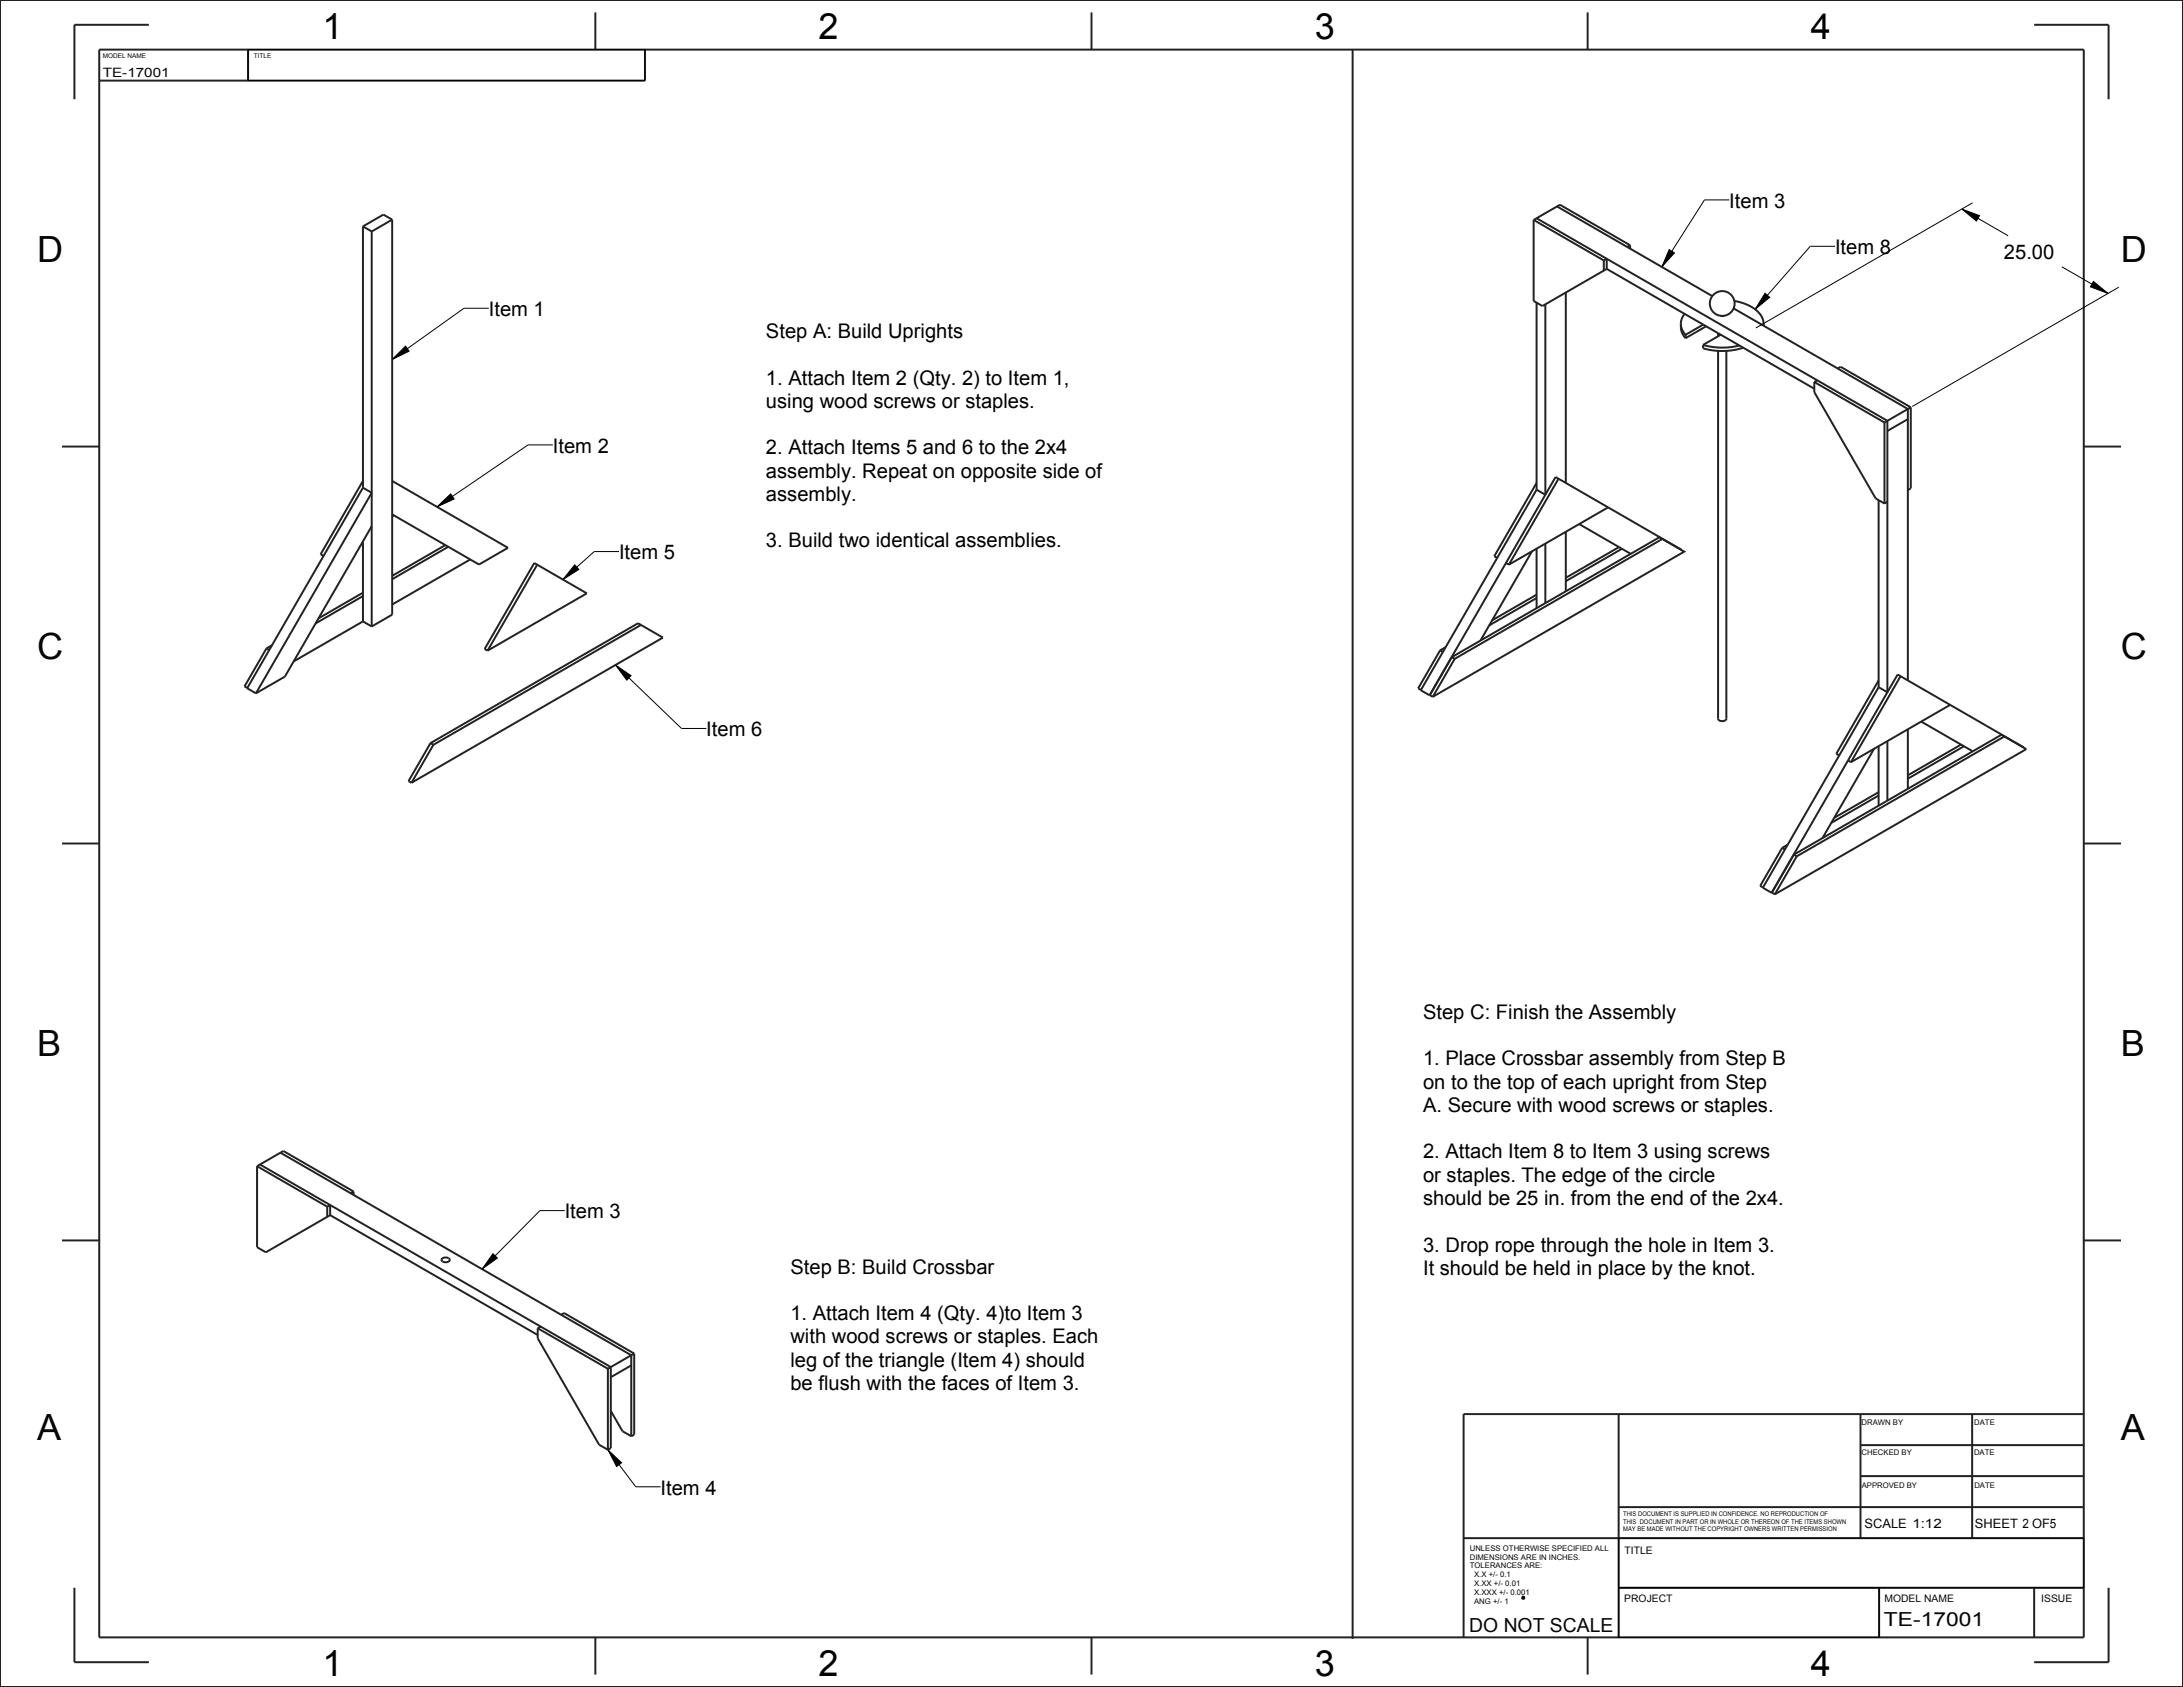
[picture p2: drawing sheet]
<svg xmlns="http://www.w3.org/2000/svg" width="559mm" height="432mm" viewBox="0 0 559 432" stroke-linecap="round" stroke-linejoin="round" font-family="sans-serif">
<defs><g id="words">
<g font-size="9.2">
<text x="82.5" y="9.9">1</text>
<text x="209.5" y="9.9">2</text>
<text x="336.5" y="9.9">3</text>
<text x="463.5" y="9.9">4</text>
<text x="82.5" y="429">1</text>
<text x="209.5" y="429">2</text>
<text x="336.5" y="429">3</text>
<text x="463.5" y="429">4</text>
</g>
<g font-size="9.2" fill="#060606">
<text x="9.5" y="67.1">D</text>
<text x="542.9" y="67.1">D</text>
<text x="9.5" y="168.7">C</text>
<text x="542.9" y="168.7">C</text>
<text x="9.5" y="270.3">B</text>
<text x="542.9" y="270.3">B</text>
<text x="9.5" y="368.7">A</text>
<text x="542.9" y="368.7">A</text>
</g>
<g font-size="5.2">
<text x="442.7" y="53.2">Item 3</text>
<text x="469.7" y="65">Item 8</text>
<text x="513" y="66.3">25.00</text>
<text x="125.1" y="80.9">Item 1</text>
<text x="196.1" y="86.5">Step A: Build Uprights</text>
<text x="196.1" y="98.4">1. Attach Item 2 (Qty. 2) to Item 1,</text>
<text x="196.1" y="104.4">using wood screws or staples.</text>
<text x="141.5" y="115.9">Item 2</text>
<text x="196.1" y="116.3">2. Attach Items 5 and 6 to the 2x4</text>
<text x="196.1" y="122.2">assembly. Repeat on opposite side of</text>
<text x="196.1" y="128.2">assembly.</text>
<text x="158.5" y="143.2">Item 5</text>
<text x="196.1" y="140.1">3. Build two identical assemblies.</text>
<text x="180.8" y="188.4">Item 6</text>
<text x="364.3" y="260.8">Step C: Finish the Assembly</text>
<text x="364.3" y="272.7">1. Place Crossbar assembly from Step B</text>
<text x="364.3" y="278.7">on to the top of each upright from Step</text>
<text x="364.3" y="284.6">A. Secure with wood screws or staples.</text>
<text x="364.3" y="296.5">2. Attach Item 8 to Item 3 using screws</text>
<text x="364.3" y="302.5">or staples. The edge of the circle</text>
<text x="144.6" y="311.8">Item 3</text>
<text x="364.3" y="308.4">should be 25 in. from the end of the 2x4.</text>
<text x="364.3" y="320.3">3. Drop rope through the hole in Item 3.</text>
<text x="202.3" y="326">Step B: Build Crossbar</text>
<text x="364.3" y="326.3">It should be held in place by the knot.</text>
<text x="202.3" y="337.9">1. Attach Item 4 (Qty. 4)to Item 3</text>
<text x="202.3" y="343.9">with wood screws or staples. Each</text>
<text x="202.3" y="349.8">leg of the triangle (Item 4) should</text>
<text x="202.3" y="355.8">be flush with the faces of Item 3.</text>
<text x="169.1" y="382.5">Item 4</text>
</g>
<g font-size="5" fill="#060606">
<text x="376.1" y="417.6">DO NOT SCALE</text>
<text x="482.2" y="416.2">TE-17001</text>
</g>
<g font-size="3.3" fill="#060606">
<text x="26.3" y="19.8">TE-17001</text>
<text x="477.3" y="391">SCALE 1:12</text>
<text x="505.6" y="391.1">SHEET 2 OF5</text>
</g>
<g font-size="2.6" fill="#060606">
<text x="415.9" y="397.9">TITLE</text>
<text x="415.8" y="410.1">PROJECT</text>
<text x="482.4" y="410">MODEL NAME</text>
<text x="522.5" y="410.1">ISSUE</text>
</g>
<g font-size="2" fill="#060606">
<text x="476.5" y="364.7">DRAWN BY</text>
<text x="505.4" y="364.7">DATE</text>
<text x="476.5" y="372.5">CHECKED BY</text>
<text x="505.3" y="372.5">DATE</text>
<text x="476.6" y="380.8">APPROVED BY</text>
<text x="505.4" y="380.8">DATE</text>
<text x="376.2" y="396.9">UNLESS OTHERWISE SPECIFIED ALL</text>
<text x="376.2" y="399.2">DIMENSIONS ARE IN INCHES.</text>
<text x="376.2" y="401.5">TOLERANCES ARE:</text>
<text x="377.3" y="403.8">X.X +/- 0.1</text>
<text x="377.3" y="406">X.XX +/- 0.01</text>
<text x="377.3" y="408.3">X.XXX +/- 0.001</text>
<text x="377.3" y="410.6">ANG +/- 1</text>
</g>
<g font-size="1.7" fill="#060606">
<text x="26.3" y="14.9">MODEL NAME</text>
<text x="65" y="14.8">TITLE</text>
<text x="415.5" y="388.1">THIS DOCUMENT IS SUPPLIED IN CONFIDENCE. NO REPRODUCTION OF</text>
<text x="415.5" y="390">THIS DOCUMENT IN PART OR IN WHOLE OR THEREON OF THE ITEMS SHOWN</text>
<text x="415.5" y="391.9">MAY BE MADE WITHOUT THE COPYRIGHT OWNERS WRITTEN PERMISSION</text>
</g>
</g></defs>
<path d="M389.8 408.7l.4 .1-.2 .4-.4-.1z" fill="none" stroke="#060606" stroke-width=".51"/>
<path d="M502.2 53.5l4.5 1.7-.8 1.4zM427.3 63.9l1.3 .8-3.2 3.6zM451.8 75.1l1.2 1-3.7 3.1zM535.9 72l3.7 3.1-4.5-1.7zM100.4 92l3.4-3.4 .9 1.3zM111.9 129.7l3.5-3.3 .9 1.3zM147.1 144.6l1.1 1.2-4.1 2.5zM157.6 170.2l3.9 2.7-1.1 1.2zM126.2 320.9l1.1 1.1-3.9 2.8zM155.6 371.1l3.5 3.3-1.3 1z" fill="#000"/>
<g fill="none" stroke="#000" stroke-width=".26">
<path d="M63.5 12.7h101.6v7.9h-101.6zM442.7 51.2h-6.4l-10.9 17.1M502.2 53.5l4.5 1.7-.8 1.4zM502.2 53.5l11.8 6.8M504.9 51.9l-55.4 32M125.1 78.9h-6.3l-18.4 13.1M427.3 63.9l1.3 .8-3.2 3.6zM451.8 75.1l1.2 1-3.7 3.1zM469.7 63h-6.3l-14.1 16.2M527.8 68.3l11.8 6.8M535.9 72l3.7 3.1-4.5-1.7zM542.4 73.5l-52.9 30.5"/>
<path d="M100.4 92l3.4-3.4 .9 1.3zM141.5 113.9h-6.3l-23.3 15.8M111.9 129.7l3.5-3.3 .9 1.3zM147.1 144.6l1.1 1.2-4.1 2.5zM158.5 141.2h-6.4l-8 7.1M157.6 170.2l3.9 2.7-1.1 1.2zM157.6 170.2l16.9 16.3h6.3M144.6 309.9h-6.4l-14.8 14.9M126.2 320.9l1.1 1.1-3.9 2.8zM155.6 371.1l3.5 3.3-1.3 1zM155.6 371.1l7.1 9.5h6.4M414.3 393.7h119.1v12.7h-119.1z"/>
<path d="M414.3 406.4h66.7v12.7h-66.7z"/>
</g>
<g fill="none" stroke="#222" stroke-width=".51">
<path d="M0 0h558.8v431.8h-558.8zM25.4 12.7h508v406.4h-508zM38.1 6.3h-19.1v19.1M63.5 12.7v7.9M152.4 3.2v9.5M165.1 12.7v7.9h-139.7M279.4 3.2v9.5M346.2 12.7v406.8M406.4 3.2v9.5M520.7 6.3h19.1v19.1M92.9 58v66.8M92.9 58l2.3 1.2"/>
<path d="M95.2 59.2v101.2M100.4 56.2l-5.2 3M100.4 56.2l-2.3-1.3-5.2 3.1M100.4 56.2v101.1l-5.2 3.1M392.6 56.3l6.7-3.9 18 10.4M392.6 56.3v20.7l2.2 1.3 16.5-9.5M392.6 56.3l17.9 10.4M393.3 55.9l89.8 51.8v69.5l-2.2-1.3M398.6 52.8l39.7 23M393.3 77.5v47.8M395.6 77.9v48.7l-2.3-1.3M400.8 74.9v48.7"/>
<path d="M410.5 66.7l.8-.5v2.6M410.5 66.7v2.6M411.3 68.8l53.1 30.7M417.3 62.8l-.8 .4M417.3 62.8v.8M443.8 78.9l44.6 25.8v69.5M444 77a9 9 0 0 1 7.2 4.6l.2 1.7M430.3 83.7l.3 1.5 .9 1.4M431.2 80.3a3.9 3.9 0 0 0 .3 5.4M431.5 85.7v.9M436 88.3v.9a17.6 17.6 0 0 0 10.2-.2M436 88.3l2.2 .5 2.4 .2 2.4-.1 2.2-.5"/>
<path d="M436 83.1l-4.5 2.6M436.7 83.5l-5.2 3.1M440.5 85.7l-4.5 2.6M464.4 97.8v2.6l15.7 27.2 2.3 1.3M464.4 97.8l18 10.3M465.2 97.3l-.8 .5M470.4 94.3l.8-.4 17.9 10.4M15.9 114.3h9.5M482.4 108.1v20.8M488.4 107.3l-5.3 3M489.1 104.3v20.7l-.7 .4M489.1 104.3l-6.7 3.8"/>
<path d="M533.4 114.3h9.5M92.9 124.8l-29.6 51.4 2.2 1.3M92.9 138.6v20.5M92.9 124.8l2.3 1.3-29.7 51.4M92.9 123.1l-10.8 18.8 .7 .4M95.2 134.7l-22.3 38.5-7.4 4.3M100.4 123.1l29.6 17.1-7.4 4.3-22.2-12.8M100.8 131.9l-.4 .3M114 139.5l-13.6 7.9M114.8 140l-14.4 8.3M393.3 125.3l-29.6 51.4 2.2 1.3M393.3 123.6l-10.8 18.8 .7 .4"/>
<path d="M395.6 139.1v15.3M398.9 122.5l-12.7 22M400.8 136.1v15.3M404.2 134.1l13.2 7.7M411.6 129.9l-25.4 14.6M425.5 138l-53.1 30.6M480.9 128v47.9M483.1 128.5l-.7 .4M92.9 152.6l-12.1 7M92.9 159.1l2.3 1.3M92.9 159.1l-17.7 10.2M92.9 151.7l-11.4 6.6"/>
<path d="M120.4 143.2l-20 11.5M136.8 144.1l13.4 7.8-25.4 14.6-.7-.4zM137.5 144.5l-12.7 22M164.1 160l-53.2 30.6M385.5 144.1l.7 .4M392.2 141.1l-13.2 22.9M393.3 153.1l-12.1 7M393.3 140.4v15.3M393.3 152.2l-11.3 6.6M414.4 140l-13.6 7.9M415.2 140.5l-14.4 8.3M430.4 140.8l-32.2-18.7-32.3 55.9"/>
<path d="M68.2 166l-5.6 9.7 .7 .4M68.2 166l.7 .4M69.6 165.1l-1.4 .9M366 177.9l-.1 .1M366 177.9l.8 .5M368.6 166.5l.7 .4M368.6 166.5l-5.6 9.7 .7 .4M370.1 165.7l-1.5 .8M371.6 168.2l53.2-30.7 6.3 3.7-64.3 37.2M371.6 168.2l-5.6 9.7M371.6 168.2l.8 .4M372.4 168.6l-5.6 9.8"/>
<path d="M480.9 175.9l-29.6 51.3 2.2 1.3M480.9 174.2l-10.8 18.7 .7 .5M485.8 172.7l32.1 18.6M485.8 172.7l-32.3 55.8M486.5 173.1l-12.7 22M110.2 190.2l53.1-30.7 6.4 3.7-64.4 37.2M110.2 190.2l-5.6 9.7 .7 .5M110.2 190.2l.7 .4M110.9 190.6l-5.6 9.8M473.1 194.7l.7 .4M479.7 191.7l-13.2 22.8M480.9 191v15.2"/>
<path d="M483.1 189.7v15.2M488.4 186.7v15.2M491.8 184.7l13.2 7.6M499.2 180.4l-25.4 14.7M502 190.6l-13.6 7.8M502.7 191l-14.3 8.3M513.1 188.5l-53.2 30.7M15.9 215.9h9.5M456.2 217l.7 .4M456.2 217l-5.6 9.7 .7 .5M457.6 216.2l-1.4 .8M459.2 218.8l53.1-30.7 6.4 3.6-64.4 37.2"/>
<path d="M459.2 218.8l-5.6 9.7M459.2 218.8l.7 .4M459.9 219.2l-5.6 9.7M480.9 203.6l-12.1 7M480.9 202.8l-11.4 6.5M533.4 215.9h9.5M453.6 228.5h-.1M453.6 228.5l.7 .4M65.8 298.5l6.7-3.9 18 10.4M65.8 298.5v20.7l2.2 1.3 16.5-9.5M65.8 298.5l18 10.4M66.6 298.1l89.8 51.8v20.8l-.8 .4"/>
<path d="M71.8 295l89.8 51.9v20.7M15.9 317.5h9.5M83.8 308.9l.7-.5v2.6M83.8 308.9v2.6M84.5 311l53.1 30.7M90.5 305l-.7 .4M90.5 305v.8M533.4 317.5h9.5M137.6 340v2.6l15.8 27.2 2.2 1.3M137.6 340l18 10.3M138.4 339.5l-.8 .5M143.6 336.5l.8-.4 17.9 10.4"/>
<path d="M155.6 350.3v20.8M161.6 349.5l-5.2 3M162.3 346.5v20.7l-.7 .4M162.3 346.5l-6.7 3.8M156.4 361.1l2.9 5.2 2.3 1.3M414.3 361.9v57.2M476.3 377.8h57.1M476.3 369.9h57.1M476.3 361.9v31.8M504.8 361.9v31.8M533.4 361.9h-158.7v57.2M374.7 393.7h158.7"/>
<path d="M414.3 385.8h119.1M19 406.4v19h19.1M152.4 419.1v9.5M279.4 419.1v9.5M406.4 419.1v9.5M414.3 406.4h119.1M481 406.4v12.7M520.7 406.4v12.7M539.8 406.4v19h-19.1"/>
<circle cx="440.8" cy="77.7" r="3.2"/>
</g>
<!-- layer: 02___PRT_ALL_AXES -->
<path d="M430.3 82.9v.8M439.8 89.8v94.2a1.22 1.22 0 0 0 2.1 0v-94.2M439.8 85.3v.8M441.3 80.8h-.9M451.4 82.9v.5M113.1 322.2l1-.3 1 .4a1.12 1.12 0 0 1-.9 .8 1.12 1.12 0 0 1-1.1-.3z" fill="none" stroke="#222" stroke-width=".51"/>
<use href="#words"/>
</svg>
